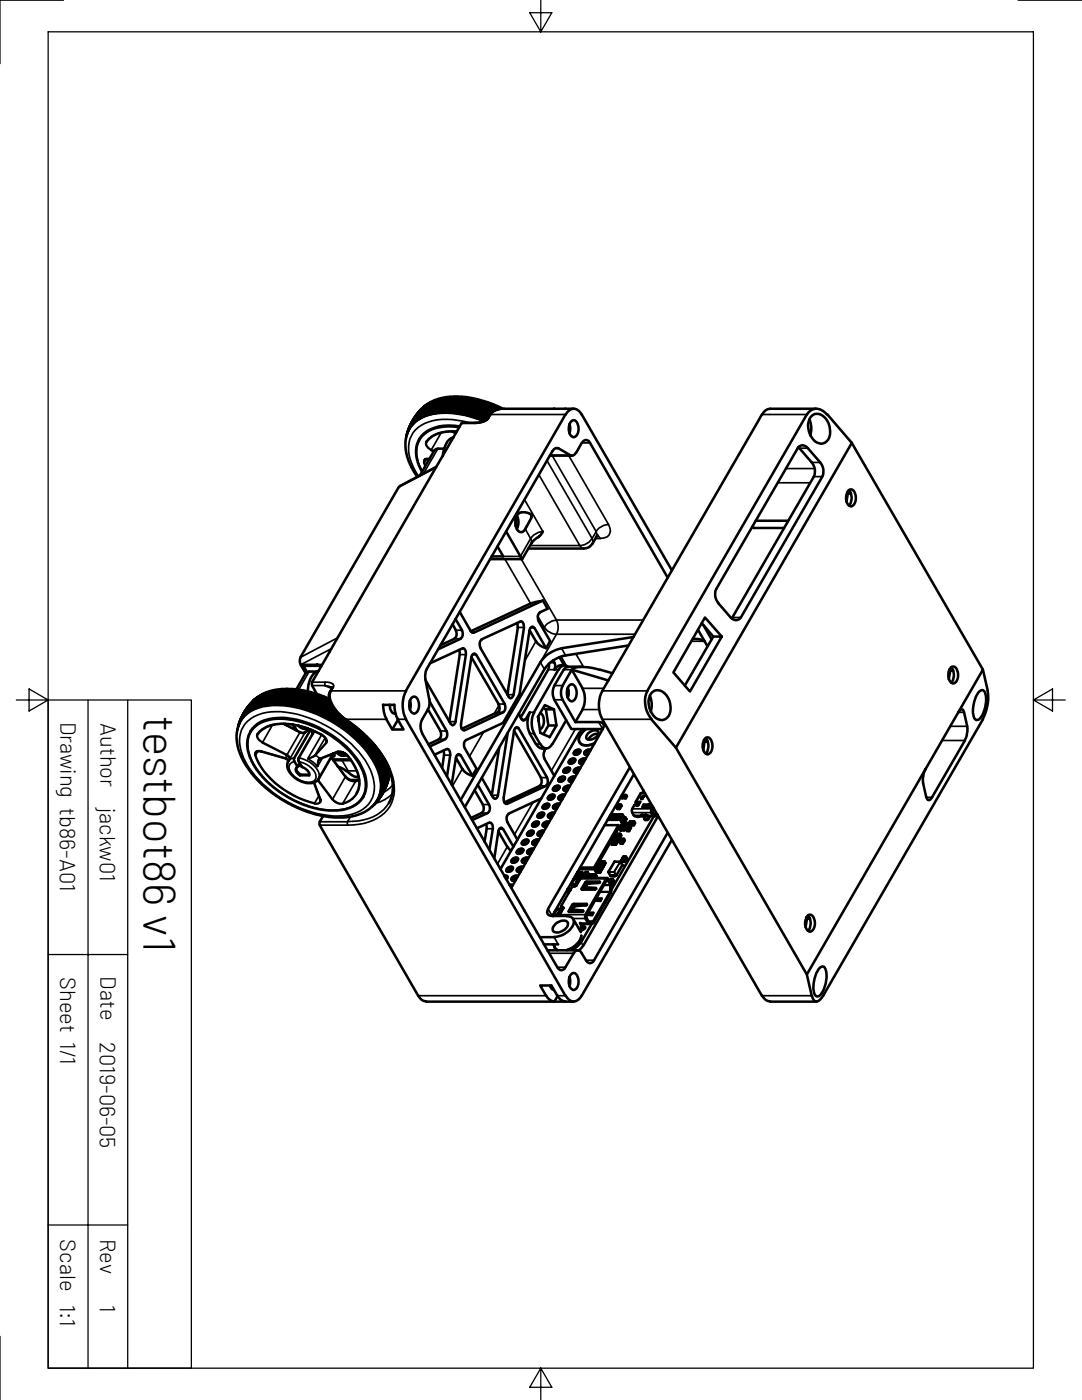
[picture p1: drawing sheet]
<svg xmlns="http://www.w3.org/2000/svg" width="216mm" height="279mm" viewBox="0 0 216 279" stroke-linecap="round" stroke-linejoin="round" font-family="sans-serif">
<defs><g id="words">
<text font-size="9.1" x="28.7" y="142.9" transform="rotate(90 28.7 142.9)">testbot86 v1</text>
<g font-size="4.4">
<text x="12.1" y="144" transform="rotate(90 12.1 144)">Drawing tb86-A01</text>
<text x="20" y="144.3" transform="rotate(90 20 144.3)">Author</text>
<text x="19.9" y="161.2" transform="rotate(90 19.9 161.2)">jackw01</text>
<text x="12" y="195" transform="rotate(90 12 195)">Sheet 1/1</text>
<text x="20" y="194.8" transform="rotate(90 20 194.8)">Date</text>
<text x="19.9" y="207.9" transform="rotate(90 19.9 207.9)">2019-06-05</text>
<text x="12" y="247.4" transform="rotate(90 12 247.4)">Scale 1:1</text>
<text x="20" y="247.2" transform="rotate(90 20 247.2)">Rev</text>
<text x="19.9" y="260.4" transform="rotate(90 19.9 260.4)">1</text>
</g>
</g></defs>
<g fill="none" stroke="#000" stroke-width=".51">
<path d="M86.9 80l-.8 .8-.9 2M86.9 80l.1-.1-.9 1.3-.7 1.6h-.1M86.9 80v.1M87.3 79.9h.1M87.4 79.8l-.7 .9-.9 2M87.4 79.8l-.2 .1M87.6 79.8l-1.2 1.7-.4 1.1h.2M87.6 79.8l.2-.1-1 1.3-.7 1.6M87.6 79.8l-1 1.4-.5 1.4M87.7 79.8h.1M88 79.7l.2-.1-.9 1.1-.7 1.8h-.2l.7-1.6 .9-1.2 .1 .1-.7 .7-.5 .9-.5 1.1M88.1 79.8h.1"/>
<path d="M88.4 79.6h.2M88.5 79.7h.1M88.6 79.6l-1 1.3-.6 1.5M88.8 79.5l-1 1.3-.6 1.6h.2l.9-2 .7-.9M88.8 79.5l.1 .1M88.9 79.6l-.9 1.2-.8 1.6M88.9 79.6h.1M89 79.5h-.2M89.4 79.5l-.1 .1M89.4 79.5l-.8 1-.8 1.8h-.2l.9-1.9 .7-.9-1.1 1.7-.4 1.1M89.5 79.5h-.3M89.6 79.5l-1 1.4-.6 1.4"/>
<path d="M89.6 79.5l-.8 1.2-.7 1.6M89.7 79.5h.2M89.7 79.5h.1M89.8 79.5l-1 1.5-.6 1.3h-.2M90.1 79.5h.2l-.7 .8-.9 2h-.2l.6-1.4zM90.1 79.5l-.9 1.1-.8 1.7M90.2 79.5h.1M90.6 79.4l.2 .1-.8 .8-.9 2M90.6 79.5h.1M91 79.5h.2M91 79.5h.1M91 79.5l-1 1.4-.6 1.4h.2l.7-1.6 .9-1.2"/>
<path d="M91 79.5l-1.1 1.6-.5 1.2M91.1 79.5h.1M91.4 79.5l-.7 1.1-.8 1.7M91.4 79.5h.3M91.4 79.5l-1 1.4-.6 1.4M91.5 79.5h.2M91.7 79.5l-.7 .9-1 1.9h-.2M91.9 79.5l-.8 1.2-.8 1.6M91.9 79.5l-1.1 1.5-.5 1.3 .2 .1 .9-1.9 .7-1-.1 .1M91.9 79.5h.3M92.4 79.5l.2 .1-1.1 1.6-.5 1.2M92.4 79.5v.1"/>
<path d="M92.4 79.5l-1.2 1.9-.4 1h.2M92.4 79.6l-.9 1.3-.7 1.5M92.5 79.6h.1M92.9 79.6h.2l-.7 1-.9 1.9h-.3l1.1-2.2 .5-.7-1.5 2.9M92.9 79.7h.2M93.3 79.7l-.8 1.2-.8 1.6M93.3 79.7l-.8 1.3-.7 1.5M93.3 79.7h.3l-.9 1.3-.8 1.6-.2-.1M93.4 79.8h.2M93.8 79.8l-.8 1.1-.8 1.7 .3 .1 .8-1.8 .8-1.1h-.2M93.8 79.8l-1.6 2.8M93.9 79.8h.2"/>
<path d="M94.3 79.9l-1.5 2.8M94.3 79.9h.3l-.8 1.1-.9 1.8M94.3 79.9l-1.3 2.2-.3 .6 .3 .1M94.4 79.9l.2 .1M94.8 80l-.7 1-.9 1.8M94.8 80l.3 .1-1 1.4-.7 1.4-.2-.1zM79.8 97l-.3 .2-19.6 34M81.2 86.8l-.3 1.3 .2 2.4 .7 2.1 1.5 2.6M81.2 86.7v.2M81.4 86.1l-.2 .8M81.4 86l-.2 .6 .1-.2M81.6 85.5l-.3 .9"/>
<path d="M81.7 85.3l-.4 1M81.8 84.9l-.4 1.4M81.9 85.3l-.1 .1M81.9 84.8l-.5 1.2M82.2 84.3l-.7 1.7M82.3 84.1l-.7 1.6 .1-.1M82.5 83.7l-.8 1.9M82.5 84.4l.8-1.7 1-1.3-1.2 1.6-.5 1.4M82.6 83.5l-.9 1.9M82.9 83.1l-.7 1.2-.4 1M83.3 82.5l-.9 1.5-.4 1.2a4.9 4.9 0 0 1 1-2.2M83.4 82.4l-1 1.6-.3 .9 .2-.1"/>
<path d="M83.5 83.7l-.1 .1M83.7 82.9l-.3 .8M83.7 82l-.9 1.4-.6 1.4M84.2 82.4l-.5 1.1M84.4 81.3l.1-.1-.8 1.1-.9 1.9 .5-1.4 .7-1 .5-.4M84.4 83.2l-.2 .1M84.7 81.8l-.7 1.6M84.7 81.2l-.9 1.1-.7 1.7 .1-.1M84.8 81l-.9 1.2-.7 1.7 .1-.4M84.8 81l-.1 .1M85.1 80.8l-1.2 1.4-.6 1.6M85.1 80.9l-1.1 1.3-.5 1.5"/>
<path d="M85.2 81.4l-.9 1.8M85.3 80.7l.1-.1-1.1 1.4-.6 1.5M85.3 80.8l-1 1.2-.7 1.6 .2-.1M85.6 80.6l.1-.1-1.2 1.6-.4 1.3M85.6 80.6l-1 1.1-.7 1.7h.2M85.7 91.6h-.6l-.4 .3M85.7 82.7l.8-1.8 .8-1-.4 .3-.8 1.2-.5 1.3h.2M85.7 80.9l-.4 .6-.7 1.6M85.9 80.4l-.9 1-.8 1.9M86 80.3l-1 1.4-.6 1.5M86 80.3l-.1 .1M86.3 80.5l-.8 1.2-.5 1.2"/>
<path d="M86.3 80.2l-1 1.3-.5 1.4-.3 .2 .6-1.5 .7-1 .4-.3M86.4 80.2l-.2 .1M86.6 80.2l-.1-.1-.8 1-.8 1.9 .2-.1M86.7 80.1l-.9 1.1-.8 1.7M86.7 80.1h-.2M86.7 89.8l-2.9 5.1M86.7 82.5l.9-1.9 .8-1-.9 1.3-.7 1.6M86.9 80.1l-1.2 1.6-.4 1.1M87 82.4l-.2 .1M87 93.2l-7.2 3.8M88.6 89.5h-1.2l-.7 .3M89.2 82.3h-.3l.5-1.1 1.1-1.7-.8 1.1-.8 1.7"/>
<path d="M90.3 86.1l.6 .3M90.5 87.3a2.79 2.79 0 0 0-1.9 2.4l-.3 1.3M91.1 86.1h-2.1l-1.5 .4-1.6 .8-.8 .9M91.7 85.1a8.2 8.2 0 0 0-7.6 1.9l-.5 .8-.4 .9-.2 1.9 .4 1.7 .8 1.8M92.1 84.5l-29.8 51.6M94.7 83.3h.3M94.9 80.1h.1M95.2 83.4l.3 .1M95.3 80.1l-1.6 2.9M95.3 80.1l-.7 1-.9 1.9h.2l1.6-2.8M95.3 80.1l.3 .1M95.4 80.2h.1"/>
<path d="M95.8 80.3l-.9 1.4-.7 1.4 .2 .1 .7-1.4 1-1.5M95.8 80.3l.3 .1M95.8 80.3h.3M95.8 80.3l-.8 1.2-.8 1.6M96.3 80.4v.1M96.3 80.4l-1.6 2.9M96.3 80.5l-1.6 2.8M96.4 80.5h.2M96.4 80.4l.2 .1M96.6 80.5l-1.6 2.9M96.8 80.6l-1.6 2.8zM96.8 80.6h.3"/>
<path d="M96.9 80.6l.2 .1M97.1 80.6l-1.6 2.9M97.3 80.7l-1.5 2.8-.1 .1 .3 .1M97.3 80.7l.3 .2-1.7 2.8M97.3 80.7l-1.6 2.9M97.4 80.8l.2 .1M97.8 80.9v.1M97.8 80.9l-1.6 2.9 .2 .1M97.8 80.9l.3 .1-1.7 2.9M97.8 81l.3 .1M97.8 81l-1.6 2.8M98.3 81.2h.1"/>
<path d="M98.3 81.2l.3 .1M98.3 81.2h.3M98.3 81.2l-1.6 2.8 1.6-2.8M98.6 81.2l-1.5 2.5M98.8 81.4l-.5 .8zM98.8 81.4l.3 .1M98.8 81.4h.3M99.1 81.4l-.3 .5M99.3 81.6l-.1 .1zM99.4 81.6l.1 .1M100.3 81.6l-2.2-1-3.4-1.1-3.3-.4-2.4 .1-2.3 .7-2.1 1.2-1.3 1.5-1 2.1 .8-1.8 .8-1M109.7 90.9h.2"/>
<path d="M109.8 90.8l4.3 .1M110.3 90a.86 .86 0 0 1 1.2-.5l2.3 1.3M110.3 90l-25.1 43.5M112.8 82.7l-31.8 55.2M112.9 82.8a1.68 1.68 0 0 1 1.6-1.2 1.68 1.68 0 0 1 1.6 1.2M113.6 84.8h.1M113.6 84.6a2.65 2.65 0 0 1 0 1.9M114 84.1a.76 .76 0 0 1 .8-.2 .76 .76 0 0 1 .5 .8 2.03 2.03 0 0 1-.7 2.5 1.64 1.64 0 0 1-1.1-2.2zM114.5 81.6h-14.5l-.8 .1-.8 .4-.7 .7-.4 .8-.7 .5-1.1 .2-3.2 .1-.2 .1M114.9 90.3a.86 .86 0 0 1-1.2 .5M116.1 82.7l18 31.1M116.1 88.4l-1.1 1.9"/>
<path d="M116.1 88.4a.84 .84 0 0 1 .8-.6 .84 .84 0 0 1 .8 .6l15.5 26.9M152 82.7l-31.8 55.2M159.3 89.2l2.7 3.1a2.59 2.59 0 0 1 .4 2.8M161 82.7l-31.8 55.2M161 82.7a2.17 2.17 0 0 1 3.6-.4l.5 .5M161.5 83.7l.4 1.5-.2 1.7M161.8 83.2a1.87 1.87 0 0 1 3 .4 3.8 3.8 0 0 1 .2 4.5 1.92 1.92 0 0 1-3-.8 3.7 3.7 0 0 1-.2-4.1zM162.4 95.1l-16.3 28.1M162.9 81.6h-9.2a1.86 1.86 0 0 0-1.6 1.2M164.1 95.1a2.59 2.59 0 0 0-.4-2.8l-2.5-2.8a1.16 1.16 0 0 0-2 0l-16.3 28.1a2.67 2.67 0 0 0 .4 2.8l2.5 2.8a1.16 1.16 0 0 0 2 0l16.3-28.1M165.1 82.7l4.9 5.7M169 98.3l.2 .2"/>
<path d="M169.2 98.5l-.3 1.7M169.2 98.5h.6M169.3 97.9a.76 .76 0 0 1 .9-.2 .76 .76 0 0 1 .4 .8 2.03 2.03 0 0 1-.7 2.5 1.64 1.64 0 0 1-1-2.2zM169.4 97.8a2.35 2.35 0 0 1 0 3.1M170 88.4l26.1 45.2-11.4 19.9M170 88.4l-35.1 60.8M97.8 111.6h6.4M99.3 109.1l1.1 1.9h-2.3M101 106.1l3.2 5.5M102.9 103.5l.1 .7-.1 .7M103.1 102.8a3.1 3.1 0 0 1 0 2.8M103.3 102.6l.7-.4h.8l1 .4a.76 .76 0 0 1 0 1.1l-.9 1.7a.96 .96 0 0 1-1.6 .4 3 3 0 0 1 0-3.2z"/>
<path d="M108.3 119.9l-2.4 .5-12 5.6M108.3 106.1l-.7 1-1.5 1.2-1.9 3.3M118.2 108.5a1.87 1.87 0 0 1-1.7 1h-11.1M119.3 106.8l-1.1 1.7M150.2 105l.2 .4h6.1M150.8 103.9h6.5M50.5 139.9l-.9 1-.9 2 .7-1.8 .8-.8M50.7 139.7l-1 1.3-.7 1.5M50.7 139.7l-1 1.1-.8 1.9M50.8 139.6l-1 1.3-.7 1.6M50.8 139.6l-.2 .2M50.8 139.6h.1"/>
<path d="M50.9 139.5l-.1 .1M50.9 139.5l-1 1.3-.8 1.6M51.1 139.4h.1M51.1 139.4l-1.1 1.3-.6 1.5 .2-.1M51.2 139.3l-1.1 1.4-.6 1.4 .1-.2M51.2 139.3l-.1 .1M51.3 139.2l-.9 1.1-.7 1.7M51.3 139.2h.1M51.4 139.2l.1-.1-1 1.3-.8 1.6M51.5 139.7l-.8 1.7M51.6 139l.2-.1-1 1.3-.8 1.6M51.6 139v.1"/>
<path d="M51.6 139l-1.1 1.5-.5 1.3M51.9 138.9l-1.1 1.5-.6 1.2M51.9 138.9l.2-.1-.9 .9-.9 1.9M51.9 138.9h.1M52.1 139.2l-.7 1-.4 1.1M52.2 138.7l-1 1.3-.6 1.5 .2-.1M52.2 138.7h.1M52.4 138.6l-1 1.2-.7 1.6M52.4 138.6l-.2 .1M52.5 138.5l.1 .1M52.5 138.5l-.9 1.2-.7 1.7M52.6 138.8l-.6 .9-.6 1.4"/>
<path d="M52.7 138.4l-.2 .1M52.7 138.5l-.9 1.1-.7 1.7M52.9 138.4h.1M52.9 138.4l-1 1.3-.7 1.5M53 138.3l-1 1.4-.6 1.4M53.1 138.3l-.2 .1M53.2 138.4l-.8 1-.7 1.7M53.3 138.3h.1M53.4 138.2l-.9 1.2-.7 1.6-.2 .1 .6-1.4 1.1-1.4M53.4 138.2l-.1 .1M53.6 138.1h.2l-.9 1.1-.7 1.7-.2 .1M53.6 138.1l.1 .1"/>
<path d="M53.6 138.1l-1 1.3-.7 1.6M53.6 138.2h.1M53.7 138.2l-.8 .9-.9 1.8M53.8 138.3l.4-.3-.7 .8-1 2h-.2l.9-1.8zM54 138l.1 .1-1 1.2-.7 1.5M54 138.1h.1M54.3 138l.3-.1-.8 1-.9 1.8-.2 .1 .8-1.8zM54.4 138h.1M54.4 138l-1 1.3-.6 1.5M54.8 137.9l.1-.1-.8 1.2-.8 1.7h-.2l.7-1.6zM54.8 137.9v.1M54.8 138l-.9 1.1-.7 1.6"/>
<path d="M54.9 137.9l-.1 .1M55.2 137.8h.2l-.9 1.1-.8 1.7M55.2 137.9h.1M55.2 137.9l-.7 .7-1 2M55.2 137.9l-1 1.4-.6 1.3h.2M55.6 137.8h.2l-.9 1.1-.8 1.6M55.6 137.8l-.9 1.1-.8 1.7M55.6 137.8h.1M55.6 137.8l-1 1.4-.6 1.4M56 137.7h.3M56 137.8h.1M56 137.8l-1 1.5-.6 1.2"/>
<path d="M56.2 137.7l-1 1.4-.6 1.4h-.2l.7-1.5 .9-1.2M56.5 137.7l-1.2 1.8-.4 1M56.5 137.7h.2l-1.2 1.6-.5 1.2h-.2l.6-1.3zM56.5 137.8h.1M56.9 137.7h.2M56.9 137.7v.1M56.9 137.7l-.8 1-.9 1.8M56.9 137.8l-1 1.5-.6 1.2M56.9 137.8h.2M57.1 137.7l-1.1 1.5-.5 1.3h-.2M57.4 137.7l-1 1.5-.6 1.3M57.4 137.7l-1.4 2-.3 .8h.3"/>
<path d="M57.4 137.7h.2l-1.1 1.5-.6 1.3M57.4 137.8h.1M57.8 137.8l-.9 1.4-.7 1.3M57.8 137.7l.2 .1-1 1.5-.6 1.2M57.8 137.8h.2M57.8 137.8l-1.2 1.7-.4 1h.2M58.3 137.8h.2l-1.1 1.7-.5 1.1h-.3l.7-1.5 1-1.3M58.3 137.8l.2 .1M58.3 137.8l-.7 1-.9 1.8M58.8 137.8h.2l-1 1.5-.6 1.4-.3-.1 1.2-2.2 .5-.6-1.1 1.6-.5 1.2M58.8 137.9h.1M59.2 137.9l-1.2 1.9-.3 .9"/>
<path d="M59.2 137.9h.3l-.9 1.2-.8 1.6h-.2M59.2 138h.2M59.2 137.9l-.9 1.3-.7 1.5M59.6 138h.3l-.7 1.1-.9 1.7h-.2l.8-1.7zM59.7 138l-.7 1.1-.9 1.7M59.7 138h.2M59.7 138h.1M60 131.2a1.46 1.46 0 0 0 0 1.4M60 132.7l1 1.7M60.2 138l-1.2 2-.4 .8M60.2 138l-.7 1-.9 1.8M60.2 138l.3 .1-1 1.3-.7 1.5"/>
<path d="M60.2 138.1h.2M60.4 132.6l.9 1.5M60.4 132.5l.4 .3M60.7 138.1l-.9 1.4-.7 1.5h.2l.7-1.5 1-1.3M60.7 138.1v.1M60.7 138.2l.2 .1M60.7 138.1l.3 .1M60.7 138.2l-1.1 1.7-.5 1.1M60.8 132.9h3.3M61 134.3l-1.9 3.3M61.1 138.4l.3-.1-.8 1.3-.8 1.5h-.2zM61.2 138.3l.2 .1"/>
<path d="M61.2 138.3l-1 1.6-.6 1.2M61.7 138.5h.2M61.7 138.4h.2M61.7 134h1.4M61.7 138.4l-1.6 2.8M61.7 138.4l-1.1 1.7-.5 1.1 .2 .1 .8-1.6 .8-1.2M61.7 134l-.7 .3M62.2 138.5l.2 .1-1.1 1.7-.4 1-.3 .1M62.2 138.6h.2M62.2 138.5v.1M62.2 138.6l-1.6 2.8M62.2 138.5l-1.7 2.9"/>
<path d="M62.3 136.8l.9 1.7M62.3 136.1v.7M62.7 138.7l-1.6 2.8 .2 .1M62.7 138.7l.2 .1M62.7 138.7h.2M62.7 138.7h.1M62.7 138.7l-1.7 2.8M62.9 138.8l-1.6 2.8M63.2 138.9l.2 .1M63.2 138.9l-1.6 2.7 .2 .1 1.7-2.8M63.2 138.9l-1.6 2.7M63.2 138.8l.3 .1"/>
<path d="M63.3 132.5l.3 .3M63.6 139.1l.1-.1 .3 .1-1.7 2.8-.2-.1zM63.6 133.9a3.5 3.5 0 0 0-2.1 3.4l-.1 .7M63.7 139.1h.2M63.7 139l-1.6 2.9M64.2 139.3l.2 .1M64.2 139.2l.2 .1M64.2 139.3l-1.6 2.7M64.2 139.2l-1.6 2.8M64.2 139.2v.1M64.4 139.3l-1.6 2.8-.2-.1M64.7 139.4l-1.6 2.8"/>
<path d="M64.7 139.5l.2 .1M64.7 139.4l.2 .1M64.7 139.4v.1M64.7 139.5l-1.6 2.7M64.9 139.5l-1.6 2.8-.2-.1M65.2 139.7l.2 .1M65.2 139.6l-1.6 2.9M65.2 139.6l.2 .1M65.4 139.7l-1.6 2.8h-.2M65.7 139.4l-3.8-1.3-2.6-.5-2.2-.1-1.9 .1-1.9 .5-1 .5-1.5 1M65.7 139.9l.1 .1M65.7 139.8l-1.6 2.9"/>
<path d="M65.7 139.8l-1.6 2.9 .2 .1 1.6-2.7M65.7 139.8v.1M66.1 137.2l.2 .1-.7 1.3v.7l.2 .7 1 1.7 1.3 1.3 .9 .6M81 137.9a6 6 0 0 0 0 5.6M81.7 139.9h.1M81.8 139.8a2.65 2.65 0 0 1 0 1.8M82.2 139.2a.76 .76 0 0 1 .8-.1 .76 .76 0 0 1 .4 .7 2.03 2.03 0 0 1-.6 2.6 1.64 1.64 0 0 1-1.1-2.2zM85 135.8l4.9 8.6M85.2 133.5a3.4 3.4 0 0 0-.3 2.1l.7 3.9M85.7 139.5a3.4 3.4 0 0 1-.3 2.1l2.5 4.3M85.7 140l3.5 6.1a1.21 1.21 0 0 1-.4 1.4M90.3 124.6l.7 1.2"/>
<path d="M90.7 127.5l-2.8 1.3M90.9 123.5l1.3 2.3M90.9 125.8l.2 .3a1.21 1.21 0 0 1-.4 1.3M91.6 129.7l.1 .9M91.7 122.1l2.3 3.9 .1 .2h.4M91.7 130.6l-2 13.4M91.9 127.5l-4.5 2.1M92.2 125.8l.1 .3a1.21 1.21 0 0 1-.4 1.3M92.2 129.4l-6.4 3M92.3 129.4a.85 .85 0 0 1 .7 1.2M93 130.6l-2.1 13.4a.6 .6 0 0 1-.8 .7l-.1-.3M94.1 131.1l-2.1 13.4a.85 .85 0 0 0 .7 1.2"/>
<path d="M94.1 131.1l5.4 9.4M95 130.7l-.3-.3a.75 .75 0 0 0-.6 .7M95 130.7l5.7 9.8M95.8 129.3l5.7 9.8 .4 .3a.75 .75 0 0 0 .5-.8M96.1 127.6a1.21 1.21 0 0 0-.2 1.6M101.3 138.6v.1M103.2 124.3l.1 .9-2 13.4M104.5 125.2a.85 .85 0 0 0-.7-1.2l-7.7 3.6M104.6 125.2l-2.1 13.4M106.6 125.3l-.3-.2a.75 .75 0 0 0-.6 .7M106.6 125.3l2.4 4.1M107.4 123.9l2.4 4-.8 1.5"/>
<path d="M107.7 122.2l1.6-.7-1-1.7-13.8 6.5M107.7 122.3a1.21 1.21 0 0 0-.2 1.6M109 129.3a3.2 3.2 0 0 1-2.1-1.3l-1.2-2.2-2 12.7-3.3 5.8-7.4 3.4a1.21 1.21 0 0 0-.2 1.6M109.4 133.6l-5.5 9.6M109.5 132.5l-.1 1.1M110.4 131.8a1.67 1.67 0 0 1 .2 1.8M110.6 136.9a3.1 3.1 0 0 0 0 2.8l3.4 5.8h6.3M111.4 133.6l-4.8 8.6M111.6 131.1l1 1.7M111.8 132.8a1.38 1.38 0 0 0-1.1 .9M111.8 132.8h.8M112.1 129.4a6.4 6.4 0 0 0-4.3 2.8l-15.9 27.5"/>
<path d="M112.3 136.9a3.1 3.1 0 0 0 0 2.8l2.5 4.4M112.3 136.8l1.8-3.2 2.1 3.8M112.5 133.6l-1.9 3.2M113.3 137.3a2.65 2.65 0 0 1 0 1.9M113.3 133.1l-.6 .2-.2 .4M113.3 133.1h2.8M113.4 133.1a1.18 1.18 0 0 0-1.9 .6M113.6 136.8a.76 .76 0 0 1 .9-.1 .76 .76 0 0 1 .4 .7 2.03 2.03 0 0 1-.7 2.6 1.64 1.64 0 0 1-1-2.2zM114.1 133.6l7.3 2.2M114.1 133.7a2.86 2.86 0 0 1 2.7-.6l2.9 .6M116.2 137.4a4.5 4.5 0 0 1 0 4.2M119.8 133.6l2.4 .8"/>
<path d="M120.2 137.9a6 6 0 0 0 0 5.6M125.4 128.8l-12.5 2a6.4 6.4 0 0 0-4.3 2.8l-15.8 27.5M126.4 127.1l-14.3 2.3M129.2 137.9a5.3 5.3 0 0 0 .8 5.6M129.7 138.8l.3 1.6-.1 1.7M129.9 138.4a1.87 1.87 0 0 1 3.1 .3 3.8 3.8 0 0 1 .1 4.5 1.92 1.92 0 0 1-3-.7 3.7 3.7 0 0 1-.2-4.1zM138.3 127.5l1.6 .1 .7 .4M139.3 125.7l1.9 3.3M140 124.4l2.3 2.6-5.6 9.8M140.4 124.8l1.6 2.8M142.3 127h1.7l-3.3-3.8-6.3 11 3.3 3.8 6.3-11M146.2 123.2l-.2 .2"/>
<path d="M189.3 134h.3M189.4 133.6l.2 .3M189.7 133.2a.76 .76 0 0 1 .9-.1 .76 .76 0 0 1 .4 .7 2.03 2.03 0 0 1-.7 2.6 1.64 1.64 0 0 1-1-2.2zM189.8 133.2a2.35 2.35 0 0 1 0 3M190.2 133.9h-.6l-.3 1.7M195.5 138a.68 .68 0 0 1 .8-.2 .68 .68 0 0 1 .3 .7 6 6 0 0 1-1.3 5.1 .78 .78 0 0 1-.8-.1 .78 .78 0 0 1-.3-.8 6.2 6.2 0 0 1 1.3-4.7zM196.1 133.6l1 4.3M197.1 137.9a9 9 0 0 1-1 5.7M47.6 144.8l-.4 1.9 .2 2.3 .7 2 .9 1.6 1.5 2.2 1.8 1.8 2.8 2.2 2.1 1.3 3.3 1.6 2 .7 2.1 .5 2.1 .3 2.5-.1 1.8-.3 1.8-.7 .9-.7 1-.9M47.7 144.7l-.1 .1M47.7 144.4l-.1 .4M47.9 143.8l-.3 .9"/>
<path d="M48 143.7l-.4 1.1M48.2 143.2l-.5 1.3M48.2 143.1l-.4 1.1M48.2 143.5l-.1 .1M48.5 142.6l-.7 1.6M48.6 142.5l-.6 1.4v-.1M48.8 142l-.4 .7-.4 1.1M48.9 141.9l-.8 1.7M49.1 142.5l-.2 .2M49.2 141.4l-.7 1.2-.3 .9M49.6 140.9l-.6 .9-.7 1.6 .4-1.1 .6-1M49.7 140.8l-.9 1.4-.3 .9"/>
<path d="M50 140.4l-.9 1.3-.6 1.4M50 141.3l-.2 .6M50.5 140.7l-.4 1.1M51 140.2l-.6 1.4M51 150.2l.5-.3h.6l5.1 1.5 .4 .4M51.1 141.3l-.2 .1M51.4 146.6l.9-1 1.4-.7 2.2-.5 1.7 .1 2.5 .4 3 1.2 1.2 .6 .6 .5 .3 .5-.1 .4M51.4 141.1l-.1 .1M54.2 140.5l-.2 .1M56.6 144.4l3.6 1.9h.5l.6-.5 .6-.2M57.1 144.5l.2 .3M57.2 151.4l.3 .3"/>
<path d="M58.4 144.6l.7 1.1M58.6 140.8l.2 .1M58.6 144.7l.7 1.1M59.1 153.2a1.25 1.25 0 0 0 .8 1.4M59.4 152.9a.95 .95 0 0 0 .2 1.6l.3 .2M59.5 144.8l.6 .5a1.15 1.15 0 0 0 1.3 0M59.6 144.8l.6 .4a1.14 1.14 0 0 0 1.1 .1M59.8 152.3l-.4 .7M59.9 154.7h1.8M60.1 152.9h-.7M60.2 153a2.58 2.58 0 0 1 1.5 1.5v.3M60.5 145.1h.1"/>
<path d="M60.5 145.2h.2M61.7 154.6h-1.8v.1M61.9 145.6l.5 .8M62.7 156.2l1.3 3.5-.1 .3M62.7 145.9l-3.1 5.4v.6l.6 1.1M63.4 152.8h.1M63.6 151.6h.1M63.9 151.4h.1M63.9 151.4l-.3 .3M63.9 151.4l3.5-1.4 1 .2 .8 .4 1.3 1.8 1 2.1 .2 1.9-.2 1-.3 .9M66 140.4l-1.4 2.5 .2 .1 1.3-2.3M66 143.7l.3 .1"/>
<path d="M66.1 151.1l3.2 4.3 .6 .3 .8 .2 1-.3M66.3 141l-1.2 2.1 .2 .2 1.2-2.1M66.4 151.6h3.5M66.5 150.4l-3 5.3-.6 .4-.7 .2h-1.2l-.9-.3-1.2-.7-.9-.8-.6-1-.1-.5 .1-.7 .3-.7M66.5 150.5h.2M66.5 151.7h3.5M66.6 150.4l.2 .4-.6 .2M66.6 141.4l-1.1 2M66.7 141.4l-1.2 2M66.8 141.7l-1 1.8-.3-.1M67 141.9l-1 1.7M67.2 150.2l.2 .2a1.39 1.39 0 0 0 1.7 .2"/>
<path d="M67.2 150.1l.2 .3a1.27 1.27 0 0 0 1.7 .2M67.2 142.1l-.9 1.7M67.4 153l1.2 .5 .5 .4M67.4 142.3l-.9 1.5v.1l.3 .2M67.5 150l.1 .2M67.6 150v.2h.3M67.6 142.5l-.9 1.6zM67.9 142.7l-.9 1.5 .2 .2 .9-1.5-.9 1.5M67.9 150.2l.3 .3 .2-.3M68 150.1l-.1 .1M68.3 143.1l-.8 1.3-.1 .1 .3 .2M68.4 150.2h.1"/>
<path d="M68.4 150.2l.2 .3h-.4M68.5 143.3l-.9 1.4M68.7 143.4l-.8 1.4 .2 .2M68.9 143.6l-.8 1.3M69 143.6l2.4 1.9 2.4 2.2 1.5 1.7 1.6 2.4 .8 1.7 .7 2.8-.1 1.9-.7 2.1M69.1 153.8l1.1 .9M69.2 143.8l-.9 1.3M69.2 145.8l.2 .1M69.4 143.9l-.9 1.4M69.4 143.9l-.8 1.4-.2-.2M69.6 144.1l-.8 1.4 .2 .1 .8-1.4-.8 1.4M70.1 144.4l-.9 1.4"/>
<path d="M70.2 154.7l.5 .3 .9 .1M70.3 144.6l-.9 1.3M70.3 144.5l-.9 1.4M70.5 144.7l-.9 1.4 .2 .2M70.7 144.9l-.8 1.4M70.7 144.9l-.9 1.4M71 145.1l-.9 1.3 .2 .2M71.1 145.2l-.9 1.4M71.2 145.2l-.9 1.4M71.3 145.4l-.8 1.3 .2 .3M71.5 145.5l-.8 1.5zM71.8 145.8l-.9 1.4 .2 .1"/>
<path d="M71.9 145.9l-.9 1.4 1-1.4M72.1 146.1l-.9 1.4 .3 .2 .8-1.4M72.3 146.3l-.9 1.4M72.3 148.6l.2 .2M72.5 148.8l.9-1.5-.9 1.5M72.5 158.9a6.1 6.1 0 0 0-.3-5.8 20.3 20.3 0 0 0-14-9.6 9.6 9.6 0 0 0-6.8 .9 5 5 0 0 0-1.7 2.1l-.3 1.2v1.8l.5 1.8 .9 1.7 1.6 2.1 1.2 1.2 2 1.6 2.1 1.4 2.6 1.2 2.4 .8 2.8 .5h1.9l1.7-.3 1.3-.5 1.1-.8 1-1.2M72.6 146.4l-1 1.5 .2 .1 .9-1.4M72.7 146.6l-.9 1.4M72.9 146.8l-.9 1.5 .2 .1M73.1 146.9l-1 1.5M73.1 147l-1 1.4M73.3 147.2l-1 1.4"/>
<path d="M73.6 147.5l-1 1.5M73.7 147.7l-.9 1.4M73.8 147.7l-1 1.5-.1-.2M74 147.9l-1 1.5 .2 .2 .9-1.6M74.1 148l-1 1.5M74.3 148.3l-1 1.4 .1 .2 1.1-1.5M74.4 148.4l-1 1.5M74.6 148.6l-1 1.6 .1 .1M74.7 148.7l-1 1.6 1.1-1.5M74.9 149l-1 1.4 .1 .3 1.1-1.6M75 149.1l-1 1.6M75.2 149.3l-1.1 1.6 .2 .2 1-1.6"/>
<path d="M75.2 152.9l.1 .1M75.3 159.9l-.5 .5M75.3 149.4l-1.1 1.6M75.5 149.7l-1.1 1.6 .1 .2M75.5 159.4l-.1 .2M75.6 149.8l-1.1 1.6M75.6 149.9l-1.1 1.6M75.6 159.5l-.8 .9M75.6 159.1v.2M75.7 159.3l-.7 .8M75.7 150l-1.1 1.7 .1 .2 1.2-1.7M75.8 150.2l-1.1 1.6"/>
<path d="M75.9 155.2l.7-.9 .8-1.4-.6 1.3-.8 1M75.9 150.4l-1.1 1.7 .1 .2 1.2-1.8M76 158.9l-.9 1.2M76 157.9v.2M76 150.5l-1.1 1.7M76.1 157.6h.1M76.2 150.7l-1.2 1.8 .1 .2M76.2 150.8l-1.1 1.8M76.3 150.9l-1.2 1.8M76.4 158.3l-1.2 1.6 .9-1.2M76.4 156.9l-.3 .4M76.4 140.7h2.3"/>
<path d="M76.4 151l-1.2 1.9M76.5 140.6a5.7 5.7 0 0 0 .6 2.9M76.5 151.1l-1.2 1.9M76.5 158.2l-1.1 1.4M76.5 151.2l-.6 1.1-.6 .7M76.6 151.4l-1.2 1.8 .1 .2M76.7 157.7l-.7 1.2-.6 .6M76.7 151.5l-1.3 1.9M76.7 151.6l-1.3 1.9M76.7 156.3l-.6 .7M76.8 157.6l-.6 .9-.7 .8M76.8 151.7l-1.3 1.9 .1 .2"/>
<path d="M76.8 151.8l-1.2 2M76.9 151.9l-1.3 1.9M76.9 155.6l-.8 1M77 152l-.4 .8-1 1.2 .1 .2M77 157.1l-.5 1-.9 1.1M77 152.1l-.5 .9-.8 1.1M77 152.2l-1.3 2M77 156.9l-.8 1.5-.6 .6M77.1 143.6l1.2 2h2.2l-1.2-2M77.1 154.9l-1 1.4M77.1 152.4l-.3 .8-1 1.3M77.1 152.3l-1.3 2.1 .1 .2"/>
<path d="M77.2 152.5l-.3 .7-1.1 1.4M77.2 156.5l-.1 .3a5.2 5.2 0 0 1-1.4 2.1v.1M77.3 156.3l-.8 1.5-.7 .9 .1-.2M77.3 154.2l-1.2 1.8M77.3 152.7l-.6 1.1-.8 1.1M77.3 152.6l-.9 1.5-.5 .7M77.3 152.7l-.7 1.5-.7 .7v-.1M77.3 153.5l-.5 1.1-.8 1M77.4 153l-.8 1.6-.6 .7v-.1M77.4 155.8l-.6 1.6-1 1.2M77.5 153.1l-.5 1.2-1 1.2 .1 .2 .8-1.1 .7-1.4M77.6 155.2h.1"/>
<path d="M77.6 155.2l-.5 1.3-1.2 1.6M77.6 153.4l-.6 1.3-.9 1.2v.1M77.6 155.1l-.7 2-1 1.3 .9-1.2 .7-1.5M77.6 155.1v.1M77.6 155.1l-.7 1.7-.9 1.1M77.6 153.5l-.6 1.3-.9 1.2M77.6 154.7v.2M77.7 154.8l-.8 1.7-.8 1.1M77.7 153.6l-.6 1.3-1 1.4M77.7 153.7l-.7 1.7-.9 1v-.2M77.7 154.4l-.5 1.3-1.1 1.7 .9-1.2 .6-1.6M77.7 154.9l-.7 1.6-1 1.3 .1-.2"/>
<path d="M77.7 154.4v.2M77.7 153.8l-.6 1.5-1 1.5 1-1.3 .6-1.6M77.7 154.1l-.1 .8-.5 .8-1 1.4 1-1.4 .6-1.6M77.7 153.7v.2M77.8 140.6a1.74 1.74 0 0 0 .9 1.8h.2M77.8 153.8l-.2 1.3M78.7 140.6a5.7 5.7 0 0 0 .7 2.9M79.4 143.6l-1.1 2M81 143.6l31.9 55.1a1.68 1.68 0 0 0 1.6 1.2 1.68 1.68 0 0 0 1.6-1.2l18-31.1M84.2 146.4l27 46.6a.84 .84 0 0 0 .8 .6 .84 .84 0 0 0 .8-.6l1.7-2.8a.84 .84 0 0 1 .8-.5 .84 .84 0 0 1 .8 .5l.8 1.4a.84 .84 0 0 0 .8 .6 .84 .84 0 0 0 .8-.6l14.7-25.4M85.4 141.6a5.4 5.4 0 0 0-1.5 3.3l.3 1.4M86.7 150.6l2.5-1.1a.85 .85 0 0 1 .6 1.2l-.6 4.2"/>
<path d="M87.6 147.5l-2.1 1M87.8 145.9l.2 .2a1.21 1.21 0 0 1-.4 1.4M88.5 149.8l.1 .9-.4 2.5M88.9 147.5l-3.1 1.5M91.9 150.8l-.3-.3a.75 .75 0 0 0-.6 .7M91.9 150.7l2.4 4.1M92.2 153.5l-1.2-2.3-.9 5.4M92.3 153.5a3 3 0 0 0 2 1.3M92.8 149.4l2.3 4-.8 1.4M94.7 157.7l1.7 2.9M95.3 156.6l2.3 4M96.1 155.2l2.3 4"/>
<path d="M98.6 142.5l-6.5 3M99.3 142.2l-.7 .3M99.4 140.5l.3 .9-.1 .5-.3 .3M99.6 149.2l-1.5 9.5M100.4 142.2l-7.7 3.6M100.7 140.5l.1 .3a1.21 1.21 0 0 1-.4 1.3M101.3 146.3l-1.9 12.4a.6 .6 0 0 1-.8 .6l-.2-.2M102.6 145.8l-2.1 13.4a.85 .85 0 0 0 .7 1.2M102.6 145.8l5.3 9.4M103.5 145.4l-.3-.3a.75 .75 0 0 0-.6 .7M103.5 145.4l5.7 9.8M103.5 142.3l.6 1.3"/>
<path d="M104.1 143.5l.4 .3 .4-.3M105.7 142.2l-.8 1.4M105.7 146.4l1.2 2.1M105.7 142.2a4.5 4.5 0 0 0 0 4.1M106.6 146.4l1.2 2.1M106.6 142.2a4.5 4.5 0 0 0 0 4.1M107 148.5a1.38 1.38 0 0 0 1.2 .9M107.4 143l.1 .9M107.7 156.8l-7.1 3.3M107.8 148.5a1.23 1.23 0 0 0 1.2 .9 1.23 1.23 0 0 0 1.2-.9M107.8 142.2a2.17 2.17 0 0 1-.1 3.3M107.9 155.2l.1 .3a1.21 1.21 0 0 1-.3 1.3"/>
<path d="M108 159.3l-6.5 3.1M108.2 149.4h.8M108.4 141.3l.5 .3 .5 3.2M108.6 151.3l2 3.6M108.6 149.9a1.44 1.44 0 0 0 0 1.4M108.9 149.4l-.3 .5M108.9 141.6h1.6M108.9 156.8l-7.7 3.6M109.1 155.2l.2 .3a1.21 1.21 0 0 1-.4 1.3M109.6 158.9l.7-.3 .3 .1a.81 .81 0 0 1-.4 .8 .81 .81 0 0 1-.9-.1zM109.7 159l.7-.2-.1 .3-.5 .3-.2-.1zM110.5 141.6l.5 3.2-1.3 2.3-1.9-.8-.4-3.3"/>
<path d="M110.5 141.6l-1.8-.9-1.3 2.3M110.6 157.1l.7-.3 .3 .1a.81 .81 0 0 1-.4 .8 .81 .81 0 0 1-.8-.1zM110.7 157.2l.7-.1-.1 .3-.5 .2-.2-.1zM111 144.8h-1.6l-1 1.7M111.6 155.3l.8-.3 .3 .1a.81 .81 0 0 1-.4 .8 .81 .81 0 0 1-.9-.1zM111.8 155.4l.7-.2-.1 .3-.6 .3-.2-.1zM112.5 159l-.4-.2-.3 .2-.2 .3 .3 .1 .4-.2M112.6 153.5l.8-.3 .3 .1a.81 .81 0 0 1-.4 .8 .81 .81 0 0 1-.9 0zM112.6 158.7a.77 .77 0 0 0-.8 0 .77 .77 0 0 0-.3 .8h.7M112.8 153.6l.7-.1-.1 .3-.5 .3-.3-.2zM113 143.7l-2.8 4.8M113.5 157.2l-.3-.2-.4 .2-.2 .3 .3 .1 .4-.2"/>
<path d="M113.7 156.9a.77 .77 0 0 0-.9 .1 .77 .77 0 0 0-.3 .7h.7M113.7 151.7l.7-.3 .4 .1a.81 .81 0 0 1-.4 .8 .81 .81 0 0 1-.9-.1zM113.9 151.8l.7-.2-.1 .3-.6 .3-.2-.1zM114.6 155.4l-.4-.2-.4 .2-.1 .3 .3 .1 .4-.2M114.7 149.9l.7-.3 .4 .1a.81 .81 0 0 1-.4 .8 .81 .81 0 0 1-.9 0zM114.7 155.1a.77 .77 0 0 0-.8 0 .77 .77 0 0 0-.3 .8h.7M114.8 144.1h4.7a.83 .83 0 0 1 .9 .4 .83 .83 0 0 1-.1 1M114.9 150l.7-.1-.1 .3-.6 .3-.2-.2zM115.5 146.3l-15.6 27.1M115.6 153.6l-.4-.2-.3 .2-.2 .3 .3 .1 .4-.2M115.7 153.3a.77 .77 0 0 0-.8 .1 .77 .77 0 0 0-.3 .7h.7M116.2 145.5l-.6 .8"/>
<path d="M116.2 141.6l-1.4 2.5M116.6 151.8l-.3-.2-.4 .2-.1 .3 .3 .1 .4-.2M116.8 151.5a.77 .77 0 0 0-.8 0 .77 .77 0 0 0-.3 .8h.6M116.8 145.5l-.7 .8a1.39 1.39 0 0 0 .1 2.3l.3 .1a3.4 3.4 0 0 0 2.1-.3M117.3 146.3l1-.5a.78 .78 0 0 1 1.1 .4 1.65 1.65 0 0 1-2.4 1.2 1.02 1.02 0 0 1 .3-1.1zM117.6 150l-.3-.2-.4 .2-.1 .3 .3 .1 .4-.2M117.8 149.7a.77 .77 0 0 0-.8 .1 .77 .77 0 0 0-.3 .7h.6M119.4 146.4h-.3a1.96 1.96 0 0 0-1.7 1.2M120.2 143.6l31.8 55.1M120.3 145.5l-18.3 31.7M123.9 159l.2 .3h.8M123.9 159h.8"/>
<path d="M124.2 159.3h.1M124.3 158.7l-.2 .3 .1 .3M124.5 159l.2 .3M124.7 158.7l-.2 .3M124.7 159l.2 .3M124.7 159.3h.1M124.9 158.7h-.8l-.2 .3M124.9 158.7l.2 .2-.2 .4M124.9 158.7l-.2 .3M125.7 153.1l-16.4 28.3M126.5 154.5l-16.3 28.3M127.8 158.4l-1 1.7"/>
<path d="M128 159.4v.1M128 159.4h.2M128 159l-.1 .3 .1 .1M128.1 159l.5-.1-.5 .5M128.4 159l-.4 .4M128.4 157.7v.6M128.4 159h.1M128.7 158.3h-.9M130 143.6l4.9 5.6 26.1 45.3 1 4.2M140.5 147.7l.1 .3h.6M140.6 148l-.3 1.7M140.7 147.4a.76 .76 0 0 1 .8-.2 .76 .76 0 0 1 .5 .8 2.03 2.03 0 0 1-.7 2.5 1.64 1.64 0 0 1-1-2.2z"/>
<path d="M140.8 147.3a2.35 2.35 0 0 1 0 3.1M184.2 156.3l.6 2.8M184.7 153.5l-.4 .8-.2 1.1 .1 .9M184.7 153.5l-23.7 41M184.9 159.1l.2 .5 .2 .1 .2-.1 .5-.5M191.3 142.2l.4-.6h.4l.3 .6 .6 2.7M192.5 147.8l-6.5 11.3M193 145v.9l-.1 1-.4 .9M196.1 143.6l-32.1 55.5a1.1 1.1 0 0 1-1.5 .6l-.5-1M63.8 164.7l19.6 34a1.86 1.86 0 0 0 1.6 1.2M63.8 164v.7M64.5 162.9l-.7 1.1"/>
<path d="M74.8 160.4l-.2 .2 .2-.1M75.2 160l-.5 .5M96.1 162.3l-2.1 .9M96.4 160.6l.1 .3a1.21 1.21 0 0 1-.4 1.3M97 164.5l.1 .9-.4 2.6M97.3 162.3l-3.1 1.4M97.6 160.6l.1 .3a1.21 1.21 0 0 1-.4 1.3M97.6 164.2l-2.4 1.1M97.7 164.2a.85 .85 0 0 1 .6 1.2l-.6 4.2M99.4 165.9l-.8 5.4M99.4 165.9l1.8 3.1M100.4 165.5l-.4-.3a.75 .75 0 0 0-.6 .7"/>
<path d="M100.4 165.5l2 3.5M100.6 174.8l.7 .1-.1 .4-.2 .2M100.7 175h.3l-.1 .3M101.2 164l2.1 3.6M101.3 169l.7 .8M101.3 173.3l.7-.3 .3 .1a.81 .81 0 0 1-.4 .8 .81 .81 0 0 1-.9-.1zM101.4 173.4l.7-.2-.1 .3-.5 .3-.2-.1zM101.5 162.4a1.21 1.21 0 0 0-.2 1.6M101.7 176.6l.6 .1M101.8 176.8l.3 .2M102.3 171.4l.7-.2 .3 .1a.81 .81 0 0 1-.4 .7 .81 .81 0 0 1-.8 0zM102.4 171.5l.7-.1-.1 .3-.5 .3-.2-.2z"/>
<path d="M103.1 175.1l-.3-.1-.4 .2-.1 .3 .3 .1 .4-.2M103.3 174.9a.77 .77 0 0 0-.8 0 .77 .77 0 0 0-.3 .8h.6M103.3 169.7l.8-.3 .3 .1a.81 .81 0 0 1-.4 .8 .81 .81 0 0 1-.9-.1zM103.5 169.8l.7-.2-.1 .3-.6 .3-.2-.1zM104.2 173.4l-.4-.2-.3 .2-.2 .3 .3 .1 .4-.2M104.4 167.9l.7-.3 .3 .1a.81 .81 0 0 1-.4 .7 .81 .81 0 0 1-.9 0zM104.4 173.1a.77 .77 0 0 0-.9 0 .77 .77 0 0 0-.3 .8h.7M104.5 167.9l.7-.1-.1 .3-.5 .3-.2-.2zM105.2 171.5l-.3-.1-.4 .2-.1 .3 .2 .1 .4-.2M105.4 171.3a.77 .77 0 0 0-.9 0 .77 .77 0 0 0-.3 .8h.7M105.4 166.1l.7-.3 .4 .1a.81 .81 0 0 1-.4 .8 .81 .81 0 0 1-.9-.1zM105.6 166.2l.7-.2-.1 .3-.6 .3-.2-.1z"/>
<path d="M106.3 169.8l-.4-.2-.4 .2-.1 .3 .3 .1 .4-.2M106.4 164.3l.7-.3 .4 .1a.81 .81 0 0 1-.4 .7 .81 .81 0 0 1-.9 0zM106.4 169.5a.77 .77 0 0 0-.8 0 .77 .77 0 0 0-.3 .8h.7M106.6 164.3l.7-.1-.1 .3-.6 .3-.2-.2zM107.3 167.9l-.4-.1-.3 .2-.2 .3 .3 .1 .4-.2M107.4 167.7a.77 .77 0 0 0-.8 0 .77 .77 0 0 0-.3 .8h.7M107.5 162.5l.7-.3 .3 .1a.81 .81 0 0 1-.4 .8 .81 .81 0 0 1-.8-.1zM107.7 162.6l.6-.2-.1 .3-.5 .3-.2-.1zM108.3 166.2l-.3-.2-.4 .2-.1 .3 .3 .1 .4-.2M108.5 160.7l.7-.3 .4 .1a.81 .81 0 0 1-.5 .8 .81 .81 0 0 1-.8-.1zM108.5 165.9a.77 .77 0 0 0-.8 0 .77 .77 0 0 0-.3 .8h.6M108.7 160.8l.6-.1v.3l-.6 .2-.2-.1z"/>
<path d="M109.3 164.3l-.3-.1-.4 .2-.1 .3 .3 .1 .4-.2M109.5 164.1a.77 .77 0 0 0-.8 0 .77 .77 0 0 0-.3 .8h.7M110.4 162.6l-.3-.2-.4 .2-.1 .3 .3 .1 .3-.2M110.6 162.3a.77 .77 0 0 0-.9 0 .77 .77 0 0 0-.3 .8h.7M111.4 160.8l-.3-.2-.4 .2-.1 .3 .3 .1 .4-.2M111.6 160.5a.77 .77 0 0 0-.8 .1 .77 .77 0 0 0-.4 .7h.7M113.3 177.5h.1M113.3 177.4v.1M113.3 177.7v-.2l-.1 .2M113.3 177.6h.1M113.3 177.6h.5M113.4 177.5h.5"/>
<path d="M113.4 177.7h.4M113.7 177.8h-.5l.3 .4M114.1 176.5l.1 .2M114.4 175.4h.2M114.6 175.4l-.5 1a.77 .77 0 0 0 .9-.1M114.9 175.3l-.2 .1M114.9 175.2h6.3M115 176.3l.1-.2h-.2l.4-.8h.5l-.8 1.4h-.8M115 174.5l.2 .3M115.1 176.7l-1 .4-2.1 3.7 .1 .2 .3 .1v.1l-.7 1.3-.5 .1 .4-.7M115.1 176.1l.2 .2M115.2 174.1h.1"/>
<path d="M115.2 175h-.5M115.2 174.1l.2 .4zM115.2 174.8h.1M115.2 174.8l-.1 .2M115.3 173.9l.2 .4M115.4 174.8l.1 .2h.4M115.4 174.8h.4M115.4 173.9h.1M115.4 175.7h.2M115.4 174.5h.1M115.4 174.5l-.2 .3M115.5 174.3h.1"/>
<path d="M115.5 174.3l-.1 .2M115.7 174.2v-.2h.5v.5M115.7 174.2l-.3 .4h.5M115.7 174.2h.4M115.7 175.6h-.3l-.2 .5M115.7 173.1h2.8l.2 .4M115.9 174.6l.1 .2M115.9 174.6l-.1 .2 .1 .2 .1-.2M115.9 174.6h-.5v.2M116 174.8h.1M116.1 174.2l-.2 .4 .1 .2M116.1 174.2l.1 .3"/>
<path d="M116.1 177.5h2.6M116.2 174l-.1 .2M116.2 174.5h.1M116.2 174.5l-.2 .3M116.4 174.8h.4M116.8 174.2l-.3 .4h.5M116.8 174.2h.3l.2 .3M116.8 176.1l-.7 1.4M116.8 176.1l.2-.2h2.6l.1 .2-.2 .1-2.2 .2M116.8 176.9l-.3 .6M116.8 174.8l.2 .2M116.9 177l.1 .3"/>
<path d="M116.9 176.9h.1M116.9 177l.1 .1M116.9 177.1l2 .1M116.9 176.3l-.7 1.2M117 174.6l.1 .2M117 174.6l-.2 .2M117 174.6h-.5l-.1 .2 .2 .2h.4M117.1 177.2v.1M117.1 174.8l-.1 .2M117.1 174.8h.1M117.1 177.3l1.8 .2M117.3 174l-.3 .6"/>
<path d="M117.3 174h-.5v.2M117.3 174l.1 .3-.1 .2M117.3 176.4l-.4 .6M117.3 175h.5M117.3 174.5h.1M117.3 174.4v.1M117.3 174.5l-.2 .3M117.3 177.4h.6M117.5 174.7h.5M117.5 176.2l.1 .2M117.5 174.7l-.3 .5M117.5 174.7h.5l.1 .2-.1-.2"/>
<path d="M117.6 174.5h.1M117.6 174.5h.5l.1 .3M117.6 174.5l-.1 .2M117.8 175l.1 .2M118.1 174.5h.1M118.1 175h.1M118.1 175h.4l.2 .2M118.1 175l-.2 .2M118.3 174.7h.4l.3 .3M118.3 174.7l.1-.2h.5l.1 .3M118.3 174.7h.5M118.3 174.7l-.2 .3"/>
<path d="M118.5 175h.1M118.5 173.1l4.9-8.4 .2 .3-4.9 8.5h-3.1M118.7 179.7l1.1 .1M118.7 174.7l.3 .3M118.8 173.8l.2 .3M118.9 177.2v.2l-.2 .1M119 175h.1M119 173.8h.1M119 174.1h.1M119 174.1h.5M119 173.8l.2 .3M119 175l-.2 .2"/>
<path d="M119 177.4h.1M119 173.8l.1 .3M119 173.4h.1M119 173.4h.8M119 179.3h1.1l-.3 .5M119 173.4l-.3 .3M119 174.8h.1M119 174.8v.2M119.2 173.1h.1M119.2 173.4l-.2 .3M119.3 173.1h.1M119.4 172.7h.1"/>
<path d="M119.4 173.8l.1 .3M119.6 172.6l-.3 .5 .2 .3M119.6 172.7h.1M119.6 172.3h.1M119.6 176.2h-2.4l-.2 .1M119.6 173.4l-.2 .3M119.7 176.1h.1M119.8 173.1h.1M119.8 172.3h.1M119.8 171.9l-.2 .4 .2 .3M119.8 171.9h.8M119.8 173.4l.2 .3-.2 .4"/>
<path d="M119.8 174.1h-.3M119.8 173.4h.1M119.8 171.9h.1M120 173.7h.1M120 172.7h.1M120 172.6l-.2 .5 .2 .3M120.1 171.9l-.3 .4 .2 .3M120.2 172.3h.1M120.4 173a.81 .81 0 0 0-1-.4l-.2 .5v.3M120.4 173l-.2 .4h-.4M120.5 171.9l-.3 .4 .2 .4M120.6 171.9l.2 .4-.2 .4h-.4"/>
<path d="M120.6 171.9h.1M120.6 164.7h2.8M120.8 172.3h.1M120.9 175.4l.2-.1 .3 .1M120.9 175.4l-4.1 7.1M121.1 175.6l-4.1 7.2M121.1 175.6l.7 1M121.4 174l.4 .7M121.4 175.4l.5 1 .1 1.6M121.5 163.2l.2 .2M121.7 175.9l.1-.2h.4l.2 .3M121.7 177.9v.2"/>
<path d="M121.7 163.4l-.1 .2h-.4M121.7 162.8l.2 .3-.1-.3M121.7 163.4h.1M121.7 178.1l-3.3 5.8M121.8 163.3h.1M121.8 163.3l.2 .3h.4M121.8 176.6v1.3M121.8 176l.2 .1M121.8 163.3l-.1 .1M121.8 174.8h.1M121.8 163.1h.5l.3 .3M121.8 162.6l.2 .3"/>
<path d="M121.9 178l-3.4 6.1M121.9 168.2h.1M122 163.6h.1M122 176.1l.3 .3M122 176.6h.1M122 162.8h.1M122 162.8l.6-.1 .1 .3-.2-.2M122.1 168.2l.2 .4M122.1 168.6h.1M122.1 168.2h.1M122.1 162.6l-.3 .7M122.1 167.8l-.2 .4 .2 .4"/>
<path d="M122.1 167.8h.8M122.1 167.8h.1M122.2 162.6h.5M122.2 175.7h.1M122.3 175.5l.2 .4M122.3 167.6l.2 .2M122.3 168.6h.1M122.3 167.8l-.2 .4 .2 .4M122.3 167.8l-.2 .4M122.3 175.5h-.5v.2M122.3 167.9h.1M122.3 167.8h.1"/>
<path d="M122.4 163.6h.1M122.4 176l-.3 .6M122.4 176h.1M122.5 175.9h.1M122.5 163.3h.1M122.5 168.2h.1M122.5 163.3l.2 .3h.5l.1-.2M122.5 167.6l.2 .2M122.5 175.9l-.1 .1M122.6 163.4l-.2 .2M122.6 172h1.2M122.6 172l-1.2 1.9"/>
<path d="M122.6 163.1h.5M122.6 163.1l-.1 .2M122.6 174.8l.1 .1M122.6 162.6l.2 .2M122.7 166.8h.1M122.7 174.7l-.1 .1M122.7 166.8l.2 .3M122.7 167.1l-.1 .4M122.8 174.8l-.9-.1-.1 .1h.8M122.8 174.8l-.1 .1-.9-.1M122.8 174.8h.1M122.8 167.8l-.3 .4 .2 .4h-.6"/>
<path d="M122.8 162.7h.6M122.8 162.8l.5-.1 .2 .3-.1-.2M122.8 162.7l-.2 .4M122.9 162.8h.1M122.9 167.8h.1M122.9 166.8h.1M122.9 166.4l-.2 .4M122.9 166.8l.2 .3M122.9 167.8l.3 .3M123 166.4h.7M123.1 161.2l.1 .3h.4M123.1 161.2h.4"/>
<path d="M123.1 163.1l.2 .3M123.1 161h.5M123.1 161v.2M123.1 167.9h-.1M123.1 167.1l-.1 .4M123.1 168.2l-.2 .4h-.2M123.2 166.4l-.3 .4M123.3 163.4h.1M123.3 166.8l.3 .4M123.3 166.8h.1M123.3 167.9h.1M123.4 160.7l.1-.2h.4l.1 .3-.1 .2"/>
<path d="M123.4 160.7h.4l.1 .3M123.4 167.1l.2 .4-.3 .4h-.2l-.2-.3M123.4 160.7l-.3 .3M123.4 163.3l-.1 .1M123.4 163.3h.1M123.4 167.2h.3M123.4 162.6l.2 .3M123.4 167.1h-.8l-.3 .4M123.4 163.1h.1M123.4 163.1h.5l.2 .3M123.4 162.6h-.5l-.1 .1M123.5 161.2l.1 .3"/>
<path d="M123.5 163.6h.1M123.5 167.5h.1M123.6 165.4h.1M123.6 161l-.1 .2M123.6 161l.1 .3M123.6 166.4l-.3 .4M123.7 168.1h.4l.1 .3M123.7 168.1l.1-.2h.4l.1 .2M123.7 168.1l.1 .3h.4M123.7 161.3h.1M123.7 161.3l-.1 .2M123.7 166.4h.1"/>
<path d="M123.7 167.2h.1M123.7 162.6h.5l.2 .3M123.7 162.6v.2M123.7 165.4l.3 .3M123.7 162.6h.1M123.7 165.4h.1M123.8 166.4l.2 .4-.3 .4M123.8 172l.4 .7M123.9 160.5l-.3 .5 .1 .3M123.9 163.1h.1M123.9 163.8h.1M123.9 161l-.2 .3"/>
<path d="M124 166.8h.1M124 171.7h.1M124 167.6h.4l-.2 .3h-.4zM124 171.7l.2 .3h.5M124 164.9h.6M124 164.9l-.3 .5 .3 .3M124 171.7l.1-.2h.5l.2 .3M124 164.6l.2 .3M124 164.9l-.3 .5M124 165h.1M124 164.6h.1M124 164.9h-.2l-.2 .5 .1 .3h.3"/>
<path d="M124.1 164.2h.4M124.1 168.1l.1-.2 .1 .2M124.1 162.7l.2 .4M124.2 164.6h.1M124.2 165.4h.1M124.2 162.7h-.5l-.4 .6 .2 .3h1M124.2 162.8l.1 .3M124.2 172.7l-1.3 2M124.2 165.4l.2 .3M124.2 162.6h.1M124.2 172h.1M124.3 163.1h.1"/>
<path d="M124.3 163.1l-.1 .2M124.3 163.1h.5l.2 .3M124.3 171.1h.5M124.3 171.2h.1M124.3 168.2h.1M124.3 168.1v.1M124.3 168.2l-.1 .2M124.4 170.9l-.3 .6M124.4 163.1h-.1M124.4 164.2l-.2 .4 .2 .3-.2-.3zM124.4 162.9l-.1 .2M124.4 162.9h.1"/>
<path d="M124.5 164.9l-.3 .5M124.5 163.6l.2 .4M124.5 170.9h.4l.2 .4M124.5 167.4h-.4l-.1 .2M124.6 167.8h.1M124.6 164.6h.1M124.6 164.9h.1M124.6 167.8l.1-.2-.2-.2-.1 .2 .1 .2-.2 .3M124.6 164.9l.2 .4M124.7 172h.1M124.7 163.3l.2 .3M124.7 163.3h-.5l-.3 .5 .2 .3"/>
<path d="M124.8 171.1l-.5 .1M124.8 163.1h.1M124.8 171.1l.2 .3M124.8 165.3l-.2 .4h-.6M124.8 164.2l-.2 .4 .2 .4M124.8 171.2l.2 .2M124.8 163.6h.1M124.9 163.6l-.4 .5M124.9 170.9h.1M125 163.4h.1M125 163.4l-.1 .2M125 171.5l-.3 .5"/>
<path d="M125 171.5h.1M125 165.6h.4M125 165.6l.1 .3h.4M125.1 171.3h.1M125.1 165.4l-.1 .2M125.1 165.4h.4M125.1 171.3l-.1 .2M125.2 164.5l-.1-.3h-.9l-.2 .4M125.2 164.5l-.2 .5h-.4M125.2 164.5h.1M125.3 165.1h.4l-.2 .3h-.4M125.3 165.1l-.2 .3"/>
<path d="M125.4 165.6l.1 .3M125.5 165.4l-.1 .2M125.5 165.4l.1 .3M125.5 164.3h.1M125.6 165.7h.1M125.6 165.7l-.1 .2M125.7 164.7h.1M125.7 163.9l-.2 .4 .1 .4M125.7 164.7h.6M125.7 164.3h.1M125.7 163.9h.1M125.7 163.9h.8l.2 .4-.2 .4"/>
<path d="M125.8 164.9h-.5v.2M125.8 164.9l.1 .2v.2l-.2-.2zM125.8 165.3l-.2 .4M125.8 165.3h.1M125.9 164.7h.1M125.9 163.9l-.2 .4 .2 .4-.2-.4zM125.9 163.9h.1M126.1 164.3h.1M126.2 161.5v.6M126.2 162.2l.2 .5M126.3 164.7h.2M126.4 163.9l-.3 .4 .2 .4"/>
<path d="M126.4 162.7l.3 .2M126.5 160.7l-.3 .7M126.6 160.7v.1M126.7 162.9h1.9M126.7 164.3h.1M126.9 162.9l.7 .1M127 160.5h.5M127 160.5v.1M127 160.5l-.2-.4 1-.1-.5 .8-.2-.1M127.1 160.2h.5M127.2 160.7l-.1 .1M127.2 160.6l-.6 .1"/>
<path d="M127.2 160.5v.1M127.3 160.6h.2M127.3 160.5l-.1 .1M127.4 160.6l-.2 .1M127.8 162.9l-.2 .1M128.1 162.9l-.2-.3h.9l.6 .3M128.4 160.6l-.3 .5h1.1v.1l.6-.2 .1-.3M128.4 160.6l.2 .2h.9M128.4 160.6h1.1M128.5 163.4l.2 .2M128.6 163.3v.1M128.6 160.8l-.2 .3"/>
<path d="M128.6 163.4h.4M128.7 163.6h.1M128.7 163.7h.5M128.8 162.7l-.2 .2M128.9 162.6v.1M128.9 162.6l-.4 .7M129.2 161.1v.1M129.2 161.2h.1M129.3 161l.1 .1M129.4 162.9h1.6M129.5 160.6l.2-.1-.4 .5M129.5 160.6v.1"/>
<path d="M129.5 160.8l-.2 .2M129.5 162.9l-.5 .5M129.7 160.5l-.1 .1M129.7 160.6l-.1 .2M129.7 160.5l.2 .1M129.8 162.9l-.6 .7M130 162.2h.1M130 161.5v.6M130 161.4l.1 .6M130 162.2v.1M130 162.3l.1 .2M130.1 162l-.1 .2"/>
<path d="M130.1 162.1h.1M130.1 162h.1M130.1 162.6l.1 .1M130.2 161.5l-.1 .1M130.2 162.6l.1 .1M130.2 161l-.2 .3M130.3 161.5h.1M130.3 162.7l.2 .2M130.3 162.1l.2 .4M130.3 162.2l.2 .4M130.4 161.2l-.1 .3M130.4 161.3l-.2 .3"/>
<path d="M130.5 162.9l-8.5 14.7M130.5 162.5v.1M131 162.6h-.4l-.3 .2M131.1 162.5l-.1 .1M131.2 162.7l-.2 .2M131.3 162.9l-14.9 25.9M85 199.9h29.5M107.7 187h2.9M108.5 188.5h2.9M109.4 181.4a.84 .84 0 0 0-.1 1 .84 .84 0 0 0 .9 .4M109.7 196.7a1.09 1.09 0 0 0 .8 .9M110.2 182.8h2.8"/>
<path d="M110.4 188.5l.3 .5M110.5 182.6l-.1 .2M110.6 188.8l.1 .3 .5 .5M110.6 199.9a2.03 2.03 0 0 1-1.6-1.2l-1.2-2h2.2l1.2 2a1.86 1.86 0 0 0 1.6 1.2M110.6 182l.1 .1M110.8 181.7v.1M110.9 184.4l1.1-.6a.87 .87 0 0 1 1 0 .87 .87 0 0 1 .3 .9 2.38 2.38 0 0 1-2.8 1.2 1.04 1.04 0 0 1 .4-1.5zM111.3 198.8l-.7 1.1M111.4 182.6h.2M111.6 181.9h.2M111.8 181.9l.2-.5h-.7l-.8 1.1M111.8 181.9l.1 .2"/>
<path d="M111.9 182.1h-.2l-.3 .6M112 181.4l.1 .3M112 180.9l.1 .3 .3 .1M113 182.8a1.25 1.25 0 0 1 1.4 .6 1.25 1.25 0 0 1-.2 1.5 4.5 4.5 0 0 1-3.6 2.1M113.6 195.1h.1M113.6 194.9a2.65 2.65 0 0 1 0 1.9M114 194.4a.76 .76 0 0 1 .8-.1 .76 .76 0 0 1 .5 .7 2.03 2.03 0 0 1-.7 2.6 1.64 1.64 0 0 1-1.1-2.2zM114.3 181.5l.1 .2M114.3 180.8l-.6 1.2M114.3 181.4l.1 .1 1.9 .2M114.4 183.4l1.5 2.6M114.5 181.7l1.8 .2"/>
<path d="M114.6 181l-.3 .4M114.6 181l.2-.2 2.1-.1 .2-.3h-2.6l-.2 .1-.8 1.4M114.7 180.6l-.8 1.4M114.7 181.8l.3 .1M115.3 189.7h-6M115.3 181.8l-.3 .1M115.7 185.5v.1M115.7 184.2l.3 .2M115.7 184.2l.4 .7M116 186.7a3.9 3.9 0 0 1-2.9 2.9M116.1 184.9h-.2l.3 .4h-.3l.1 .3M116.1 184.8l.2 .3-.1 .2v.2l-.5 .1"/>
<path d="M116.1 184.4l.1 .2-.1 .3M116.2 184.9h.4l.2 .2-.2 .3-.4 .2M116.3 181.7v.2l-.2 .1h-2.6v-.1M116.3 188.8l-.8 .9M116.4 181.9h.1M116.8 183.3l.5 .9M116.8 182.6v.7M117 183l.5 1M117 182.8v.2M117.1 180.6h-2.5l-.2 .2M117.1 182.5l1.1 .1M117.1 180.5v.1"/>
<path d="M117.3 184.2l.3 .2M117.3 182.1l1.1 .1-.2 .4h-1.1M118.1 184.3l-2.5 4.2-1.4 1.1M118.3 183.9l-.8 .1M118.3 183.9h.1M118.3 184.3l-2.3 .1M118.5 184.1l-.2 .1M152.1 198.7a1.86 1.86 0 0 0 1.6 1.2M153.7 199.9h9.2M160.9 183.1l.1 .2M161.2 182.8a.76 .76 0 0 1 .8-.2 .76 .76 0 0 1 .4 .7 2.03 2.03 0 0 1-.6 2.6 1.64 1.64 0 0 1-1.1-2.2zM161.2 182.7a2.35 2.35 0 0 1 0 3.1"/>
<path d="M161.6 183.3h-.6l-.3 1.7M163.6 193.1a.68 .68 0 0 1 .8-.2 .68 .68 0 0 1 .4 .8 6 6 0 0 1-1.3 5.1 .78 .78 0 0 1-.8-.1 .78 .78 0 0 1-.3-.8 6.2 6.2 0 0 1 1.2-4.8z"/>
</g>
<g fill="none" stroke="#000" stroke-width=".34">
<path d="M84.5 81.3a9.3 9.3 0 0 1 7-2l1.2 .1a22.9 22.9 0 0 1 7.2 2.2M84.5 92.4l.2-.1 .2 .6M84.8 91.8l-.1 .5M85 88.2a1.36 1.36 0 0 0 1 1.7M85.1 88.2a1.34 1.34 0 0 0 1 1.6l-.1 .1M85.1 91.6l-.4 .8M85.7 91.6a.76 .76 0 0 0-.8 .1 .76 .76 0 0 0-.3 .7l.2 .7M86 89.9l.5 .3M87 93.3l-7.5 3.9M87.4 89.5l-2.9 5M88.1 86.3l-2 3.5 .5 .2M90.2 86.1l.7 .4"/>
<path d="M91.1 86.1a6.6 6.6 0 0 0-6.1 2.1h.1M91.6 85.3a8.9 8.9 0 0 0-6.7 1.2 4.9 4.9 0 0 0-1.4 6l.8 1.6M91.7 85.2a8.2 8.2 0 0 0-7.7 1.9l-.4 .6M92.1 84.5h2.6M93.6 84.4a13.7 13.7 0 0 0-8.8 .1 5.5 5.5 0 0 0-3 7.1 12.3 12.3 0 0 0 1.7 3.4M94.9 84.4l-.2 .1M96.5 84.1a17.3 17.3 0 0 0-11.1-1.2 6 6 0 0 0-4.3 4.3M97.5 83.4l-.3 .4-.9 .5-1.6 .2M97.5 83.4l-.2 .1M97.9 82.8h-.2M98 82.7h14.8M98 82.7l-.5 .7"/>
<path d="M100.6 81.6h-.9l-.6 .2-.7 .4-.4 .5M104.6 99.7l3.7 6.4a3.3 3.3 0 0 0-2.4 1.4M107.5 94.7l8.2 14.2h-10M109.1 91.9l9.1 15.6 .8-1.4M109.8 90.8h4M110.2 90.9l8.8 15.2M110.7 89.5h.8M113.5 90.9l7.9 13.7a1.72 1.72 0 0 1 .2 2 1.72 1.72 0 0 1-1.8 .8M116.1 88.4h1.6M155.2 96.4h6.5M156.8 93.5h5.8M159.3 89.3h.1"/>
<path d="M159.5 89.5h1.7M161 82.7h-9M162 92.3h1.7M162.4 95.1h1.7M100.8 111.6l5.1 8.8M103 102.5l.2 .3M104 111.6l7 12.1M104.8 105.6l1.1 1.9-2.1 3.5h-3.4M105.9 107.5l.1 .4v.6M118.2 108.5l.1-.6-.2-.4a3.1 3.1 0 0 1-2.4 1.4l.3 .3 .5 .3M118.9 106.1l.2 .4-.1 .6M119.2 106.9l.3 .2 .3 .4h-1"/>
<path d="M121.4 104.7a3.3 3.3 0 0 0-2.4 1.4M50.8 139.6a9.7 9.7 0 0 1 8-1.9l1.1 .2a21.5 21.5 0 0 1 5.8 1.8M60.4 132.6h3.9M61.7 134l-2.1 3.6M62.3 136.1l3.4 .1 .7 .3 .2 .3-.1 .4M62.3 136.8h2.6l1.2 .4M64.9 136.9l1.3 .5M64.9 136.1v.7M66.1 137.9l-.2 .1M66.1 137.9h14.9M66.1 137.9l-.2 .6v.7l.6 1.6 .9 1.3 1.6 1.5M66.1 129.5l-6.1 3.2"/>
<path d="M66.5 137.2l-.4 .7M66.5 137.2l-.2 .1M67.4 127.3l-7.5 3.9M90.7 127.5h1.2M91 125.8h1.2M91.7 130.6h1.3M94.2 130.7h.8M94.2 126.3h.3M101.3 138.6h1.2M101.4 137.6l-.4 .7M103.3 125.2h1.3M105.8 125.3h.8"/>
<path d="M106.9 128l-2.2 3.9M107.3 122.9l1.3 2.3-.2 .3M109.4 133.6h2M109.8 132.2h.8M110.6 136.8h1.7M110.6 139.7h1.7M111 123.8a3.3 3.3 0 0 0-2.4 1.4 3.3 3.3 0 0 0 2.4 1.4M111 123.8a3.1 3.1 0 0 1 0 2.8M111 126.6h15.7M111 123.7h17.4M111 126.6l-3.2 5.6 .8 1.4M112 131l1 1.8"/>
<path d="M112.1 129.4l.8 1.4M112.5 133.6h1.6M114.9 130.5l1.5 2.6M116.2 137.4h4.3M120.2 137.9h9M137.9 128h2.7M146.1 123.2h1.7M47.4 145.5a6.4 6.4 0 0 1 6-4.6 21.4 21.4 0 0 1 14.5 4.3 18.7 18.7 0 0 1 7.7 9.6 5.9 5.9 0 0 1-1.4 6.2M49.4 143.9a10 10 0 0 1 8.8-1.6 23 23 0 0 1 15.2 10.4 7.3 7.3 0 0 1 .6 7.1 7 7 0 0 1-6.5 3.1 22.9 22.9 0 0 1-18.4-10.7 7.3 7.3 0 0 1-.6-7.1zM50 146a6 6 0 0 1 5.2-2.6 19.8 19.8 0 0 1 14.7 6.5 10.7 10.7 0 0 1 3.2 7.2l-.3 1.4-.3 .5M50.6 145.4a7.9 7.9 0 0 1 7.2-1.7 20.7 20.7 0 0 1 13.7 8.6 6.7 6.7 0 0 1 .8 6.7 6 6 0 0 1-5.3 2.7 19.8 19.8 0 0 1-13.1-5.2 12.9 12.9 0 0 1-4.4-7.2 4.5 4.5 0 0 1 1.1-3.9zM51 150.7h-.1"/>
<path d="M51 150.7a16.2 16.2 0 0 0 9.7 8.9l2.1 .7M51.1 150.2l-.1 .5M51.4 146.6a1.23 1.23 0 0 0 1 1.5M51.4 146.6a1.34 1.34 0 0 0 1 1.5M51.4 146.5h-.1a6.2 6.2 0 0 1 5.7-2.1l3 .5a14.6 14.6 0 0 1 4.2 1.7M51.4 149.9l-.4 .8M52.2 150a.8 .8 0 0 0-.9-.1 .8 .8 0 0 0-.4 .8 16.1 16.1 0 0 0 9.8 9.1 4.9 4.9 0 0 0 2.8 .6 .65 .65 0 0 0 .5-.9l-1.3-3.3M52.2 150h.1M52.2 149.9l4.9 1.5M52.3 148.3l4.9 2.4M52.4 148.1l4.8 2.5-.1 .1M54.4 144.7l-2 3.4"/>
<path d="M56.5 144.4l3.4 1.7M57 151.4h.1M57.1 151.4h.1M57.1 151.4l.5 .4M57.1 150.7l.5 .3 .3 .4M57.1 150.7v.7M57.3 150.6l-.1 .1M57.3 150.6l.4 .3 .2 .5M57.9 151.4l-.2 .2M58.6 151.3l-.1 .3 .2 .4M58.6 151.3l-.4 .1-.7 .5M58.7 152a1.3 1.3 0 0 0-1 1 1.3 1.3 0 0 0 .5 1.3 4 4 0 0 0 4.4 1.6 1.43 1.43 0 0 0-.2-2.3l-1.2-1-1.6-.6"/>
<path d="M58.7 151.3h.1M58.7 152l.6 1.1M58.8 151.9h-.1M58.8 151.9l.6 1 .4-.7M58.8 151.3v.6M59.6 151.9h.1M59.6 151.3h.1M59.6 151.3a4.9 4.9 0 0 1 4.1 3.4l-.2 .7M59.6 151.3v.7M59.6 152l.7 1.1M59.9 146.1l.6 .2 .4-.1-3 5.2M59.9 146.1v.1"/>
<path d="M59.9 146.1l-2.6 4.5M61.4 151.4l1.1 .7 .8 .9M61.8 145.7l-3.2 5.6M61.9 145.7l-.6 .1-.4 .4M61.9 145.7h.1M61.9 145.6v.1M62 145.7h.1M62 145.7l-3.2 5.6M62 145.7l.4 .7M62.7 145.9l-3.1 5.4M62.9 150.7l.1 .1M62.9 150.6l.1 .1"/>
<path d="M62.9 150.7l-.7 .5-.8 .2M63 150.6h-.1M63.3 155.8l.2-.1 2.9 3.8M63.4 155.7v.1M63.4 155.8l2.9 3.8M63.5 155.6l-.1 .1M63.5 155.6l.1 .1M63.6 158.8l-.8 1.5M63.6 151.7l-.2 1.3M63.8 151.4l-.3 .4-.1 1.2M63.8 151.4h.1M64.1 146.6a1.31 1.31 0 0 1 1 1.7"/>
<path d="M64.2 146.6h.1M64.2 146.6l-2.8 4.8M64.3 151.3l-.9 1.7M64.9 147.2l-2 3.5-1.5 .7M65.1 148.3h.1M65.1 148.1l-.1 .1M65.1 148.3l-2.1 2.4 .8 .7M65.2 148l-2.3 2.6M66.1 151.1v.1M66.1 151.2l-2.6 4.4M66.1 151.2l2.8 3.8M66.3 159.5a2.31 2.31 0 0 0 2.1 .9"/>
<path d="M66.4 159.4l.6 .6a1.82 1.82 0 0 0 1.4 .3M66.4 159.5h-.1M67.2 150.1a2.79 2.79 0 0 1 2.9 1.6 6.9 6.9 0 0 1 1.4 6.1 4.2 4.2 0 0 1-3 2.6M67.3 150.1l-3.5 1.3M68.2 151.7l1.3 2.1h-.4M68.9 155l-2.5 4.5M68.9 155l.7 .5a1.82 1.82 0 0 0 1.4 .4l-2.6 4.4M69 143.6a23 23 0 0 1 9 10.4 7.3 7.3 0 0 1-1.3 8.3 10.8 10.8 0 0 1-7.3 2.4v-.7M69 143.6h.1M69 143.6h8.1M69.5 153.8h1.7M69.6 155.6h2.1l-.7 .2"/>
<path d="M71 155.9h.1M71.2 158.3a4.5 4.5 0 0 1-2.8 2M74.6 151.7l-.2 .2M77.8 153.8l-.2 1.3M78.2 158.5a7.6 7.6 0 0 1-3.3 1.8M78.4 156.7l-.6 .6-1.4 .9M79.3 143.6h1.7M87.6 147.5h1.3M87.9 145.9h1.2M88.6 150.7h1.2M89.7 144h1.2M91.1 150.7h.8"/>
<path d="M92.2 153.5l-1.9 3.3M92.4 145.8h.3M96.5 146l-2.8 5M98.1 158.7h1.3M99.3 142.2h1.1M99.5 140.5h1.2M99.6 140.8l-1 1.7M102.7 145.4h.8M104.1 143.6h.8M105.7 142.2h.9M105.7 146.4h.9M106.9 148.5h.9"/>
<path d="M107.7 156.8h1.2M107.9 155.2h1.3M114.8 145.5l-4.8 8.3M116.2 141.6h3.3M119.5 144.1l.8 1.4M120.2 143.6h9.8M127.9 159.3l.1 .1M127.9 158.3l-.9 1.7M128 159l.1 .2M128.3 158.9l.1 .1M128.6 158.9l-.4 .5M140.4 147.8h.1"/>
<path d="M184.8 159.1h1.2M188 147.8h4.5M189.6 144.9h3.4M191.2 142.2h1.2M62.8 160.3v.1M63.8 164.7h5.5M63.9 160a.82 .82 0 0 1-1.1 .3M68.5 160.4h.1M69.9 163l-.6 1h-5.5M77.6 160.2a8.1 8.1 0 0 1-7.1 3.7l-1.1 .1M96.1 162.3h1.2M96.4 160.6h1.2"/>
<path d="M97.1 165.4h1.2M99.6 165.5h.8M100.9 160.4h.3M101.2 169l-1.9 3.4M106.4 160.1l-3.7 6.4M113.3 177.4h.1M113.3 177.6l.1 .1M113.4 177.4v.1M113.9 177.5h-.5M114.2 176.5l.1 .3M114.5 175.4h.1M114.5 175.5l-1.2 1.9h.6"/>
<path d="M114.6 175.4h.7l.1 .2h.3M114.6 176.5l.2 .3M114.9 174.6h.1M114.9 176v.1M114.9 174.6l.2 .4M115 176.3l.1 .2M115.1 174.5l-.2 .1M115.1 175h.1M115.3 173.9l-.4 .8 .2 .3h-.4M115.3 175.9h.2M115.3 174.1l-.2 .4M115.4 173.9h.1"/>
<path d="M115.4 173.9l.1 .4M115.4 173.9l-.2 .2M115.4 175.8h.2M115.5 175.3l.2 .3M115.5 174.3h.1M115.5 174.3l-.4 .7M115.7 175.3l5.2 .1M116 177.4l.1 .1M116.8 176.1l.1 .2M116.8 176.9h.1M116.9 177.1l.2 .2M117 175.9l.2 .3"/>
<path d="M117.2 175.2h.5M117.3 177.3v.1M117.5 174.7l-.3 .5h.4l.2-.2M117.8 175l-.1 .2M118 174.7l.1-.2 .1 .3M118 174.7l-.2 .3M118.1 174.5l-.1 .2M118.1 174.5h-.5l-.1 .2M118.7 173.8h.1M118.7 174.7l-.3 .5M118.7 174.7l-.2 .3M118.8 174.5l-.1 .2"/>
<path d="M118.9 174.5l.1 .3M118.9 174.5l-.2 .2M118.9 174.5a.81 .81 0 0 0-.9 .7h.5M118.9 177.2l.1 .2M119 173.4h.8l-.3 .3h-.8zM119 174.8h.1M119 174.8l-.2 .4M119 173.4h.1M119.3 173.4l-.1-.3h.1h-.1l.2-.5h.8l-.2 .5h-.2h.2l.1 .3h-.3M119.3 173.1h.5zM119.4 172.7h.1M119.6 175.9l.1 .2"/>
<path d="M119.7 178.1h2M119.8 172.3h-.2l.2 .3M119.8 177.9h2M119.8 174.1h-.8l-.3-.3h.8l.3 .3 .2-.4-.2-.3-.3 .4 .3 .3M119.8 171.9h.1M120 173.1h.1M120 173.7h.1M120.1 173.4h.1M120.2 172.7l.2 .3-.2 .4-.2-.3zM120.2 172.3h.2l.2 .4h-.4M120.4 173h.1M120.4 172.3h.1"/>
<path d="M120.4 176.7h1.4M120.6 176.6h1.2M120.6 171.9l-.2 .4h-.2M120.6 172.7h.1M120.6 171.9h-.8l-.2 .4h.6M120.8 172.3l-.2-.4-.2 .4M120.8 172.3l-.2 .4-.2-.4M120.8 172.3h.1M121.1 175.6h.1M121.2 163.6h.4M121.4 173.9v.1M121.5 173.9v.1"/>
<path d="M121.8 163.3h.4l.2 .3h-.4zM121.8 163.3l-.2 .3-.2-.3 .2 .3M121.8 174.8l-.4-.8h1.1l.4 .8M121.8 175.5h.5l-.1 .2M121.8 163.1v.2h.5M121.8 175.5l-.1 .4M121.8 162.6l.2 .3M121.9 175.5h-.1M121.9 176.2l.2 .4M122 176.2h-.1M122 163.6h.1M122 176l-.1 .2"/>
<path d="M122 176.1l-.1 .1 .2 .4M122 176.6h.1M122.1 168.2h-.2l.2 .4h.8l-.2-.4M122.1 167.8h.1M122.2 175.7l-.2 .3M122.2 176.4l-.1 .2M122.2 163.3l.2 .3M122.3 175.5h.1M122.3 175.5l.2 .4M122.3 175.5l-.1 .2M122.3 163.1l-.1 .2M122.4 163.6h.1"/>
<path d="M122.5 167.8l-.2-.2a.86 .86 0 0 1 1 .3h-.2M122.5 174h.1M122.5 175.9l-.3 .5M122.6 167.1h.1M122.6 175.9h-.1M122.6 173.9v.1M122.6 163.4l-.2 .2M122.6 162.8l-.3 .3M122.6 172h.1M122.6 174l.4 .7M122.6 162.6l.2 .2M122.6 162.6v.1"/>
<path d="M122.6 162.6l-.3 .5M122.7 162.6h-.6l-.2 .5M122.7 163.6h.1M122.9 168.6h.1M122.9 162.6h.1M122.9 162.6h.5l-.1 .1M122.9 162.6l-.4 .7h.5M122.9 166.4h.9l-.3 .4h-.8zM122.9 166.8h-.2l.2 .3M122.9 167.8l-.2 .4h-.2M123 163.3l.2 .3h-.5l-.2-.3h.5M123 167.9h.1"/>
<path d="M123 167.8h-.9l-.2 .4h.9M123 166.4h.1M123.1 163.1l-.1 .2 .2 .3M123.1 163.1l-.1 .2M123.1 168.1l-.2-.3-.2 .4 .2 .4M123.1 167.5h.1M123.1 168.1l-.2 .5M123.1 168.1h.1M123.2 163.6h.1M123.3 163.3h.5l.2 .3h-.5zM123.3 166.8h.2l.2 .4h-.3M123.3 162.8l-.2 .3"/>
<path d="M123.3 167.9h.1M123.4 167.1l.2 .4-.3 .4-.2-.4zM123.4 167.1l-.3 .4h-.8l.3-.4h.8M123.4 163.3l-.2 .3M123.4 162.6h.1M123.5 166.8h.1M123.5 167.5h.1M123.5 163.6h.1M123.6 162.9l-.2-.3-.3 .5M123.7 172h.1M123.7 165.4h.5zM123.7 172h-1.1l-1.2 2h1.1"/>
<path d="M123.7 172l-1.2 2M123.7 167.2h.1M123.8 166.4l.2 .4-.3 .4-.2-.4zM123.8 172h.1M123.8 164.9h.1M123.8 172l.4 .7M123.8 172l-1.2 2M123.8 163.3l.2 .3M123.9 163.8h.5M123.9 163.8l.2 .3h.5M124 166.8h.1M124 171.7h.5l.2 .3h-.5z"/>
<path d="M124.1 171.5l-.1 .2h.5M124.1 162.8l-.3 .5M124.2 164.6h.4zM124.2 172h.1M124.2 162.6h-.5l-.4 .7h.6M124.2 164.2h.1M124.3 163.1h.5M124.3 163.1l-.4 .7M124.3 163.1l.1-.2-.2-.3-.4 .7M124.3 163.1h.1M124.4 163.8l.4-.7a.74 .74 0 0 1-.2 1M124.4 163.8l.1 .3"/>
<path d="M124.4 163.8l.2 .3M124.4 170.9h.5l-.1 .2M124.4 170.9l-.3 .6M124.4 165.4h-.2M124.5 162.9h-.1M124.5 170.9h-.1M124.5 171.7l.2 .3M124.5 165.7l-.1-.3 .2-.5h-.8l-.2 .5h.1h-.1l.1 .3h.9M124.6 171.5l-.1 .2M124.6 164.9l.2 .4-.2 .4-.2-.3zM124.6 165h.4M124.7 172h.1"/>
<path d="M124.8 165.3h.1M124.8 171.8l-.1 .2M124.8 171.2l-.2 .3M124.8 164.6l.2 .4M124.9 170.9l.2 .4-.3 .5M124.9 170.9l-.3 .6M124.9 170.9h.1M125 163.4h.1M125 164.2l-.2 .4h-.2h.2M125.1 164.2l.1 .3-.2 .5-.2-.4zM125.1 164.2h-.9l-.2 .4h.2h-.2l.2 .3M125.1 171.3h.1"/>
<path d="M125.2 164.5h.1M125.7 164.3h-.2l.2 .4h.7l-.1-.4M125.8 163.9h-.1M126.2 161.4h3.8M126.2 162.2h3.8M126.4 162.7h1.5M126.5 163.9l-.2 .4h-.2M126.5 163.9l.2 .4-.2 .4-.2-.4zM126.5 160.7h.6M126.5 163.9h-.8l-.2 .4h.8M126.5 164.7h.1M126.6 160.7h.6"/>
<path d="M126.7 164.3h.1M127.5 162.9l.1 .1M128.1 162.6l-.1 .2M128.5 161h.9M128.6 163.4l.1 .3M129 163.4l.2 .3M129.1 161.2h.1M129.1 162.7h1.2M129.2 161.1h.2M129.2 163.3l.2 .2M129.4 161l.1 .1M129.5 160.5l.1 .1"/>
<path d="M129.6 160.8l.2 .2M129.7 160.6l.2 .1M130.1 161.1l.3 .1M130.3 162.1l.2 .4h.6M130.3 162.1l-.3 .2M130.4 161.3l-.1 .2-.3-.1M130.4 162.4l-.3 .2M130.5 162.6l-.3 .1M83.4 198.7h25.6M109.3 181.4l.9 1.4M109.6 190.2h4.9M110.5 182.5h.7l.1 .2"/>
<path d="M110.6 187l.8 1.5M111.2 198.7h1.6M111.2 193h1.6M111.4 182.6h.1M111.5 181.9l.2 .2M111.6 181.9l.2 .2M111.7 182.5h5.1M112 181.6l.1 .2M112.1 181l.1 .3M112.3 181l.1 .2M113.5 181.9v.1M114.2 180.5l.1 .3"/>
<path d="M114.3 183.3h2.5M114.4 181.5l.1 .3M114.5 180.4l.1 .2M114.7 181.8h.1M115.7 184.2h1.6M116 188l.4 .8M116.3 185.2l.2 .3M116.3 181.7l.1 .1M116.6 184.9l.2 .4M116.9 191.6h1.6M117.1 180.4v.1M117.4 183.9h1"/>
<path d="M117.5 183.9h.8M117.6 184h.1M152 198.7h10"/>
</g>
<g fill="#000">
<circle cx="57.1" cy="151.4" r=".17"/>
<circle cx="60.9" cy="146.2" r=".17"/>
<circle cx="66.1" cy="151.1" r=".17"/>
<circle cx="113.3" cy="177.4" r=".17"/>
<circle cx="114.4" cy="175.5" r=".17"/>
<circle cx="114.5" cy="175.4" r=".17"/>
<circle cx="114.9" cy="176" r=".25"/>
<circle cx="116.9" cy="176.9" r=".25"/>
<circle cx="121.4" cy="174" r=".17"/>
<circle cx="121.8" cy="174.7" r=".25"/>
<circle cx="122.6" cy="172" r=".17"/>
<circle cx="123.7" cy="172" r=".17"/>
<circle cx="124.2" cy="172.7" r=".25"/>
<circle cx="130.5" cy="162.5" r=".25"/>
</g>
<g fill="none" stroke="#000" stroke-width=".25">
<path d="M9.6 6.3h196.6v266.7h-196.6zM12.7 0h-12.7v12.7M107.9 0v6.3l2.2-3.8h-4.4l2.2 3.8M203.2 0h12.6M3.3 139.7h6.3l-3.8 2.2v-4.4l3.8 2.2M9.6 139.7h28.6v133.3h-28.6zM17.6 139.7v133.3M25.5 139.7v133.3M206.2 139.7l3.8-2.2v4.4l-3.8-2.2h6.4M9.6 190.5h15.9M9.6 244.5h15.9M0 266.7v12.7"/>
<path d="M107.9 273l-2.2 3.9h4.4l-2.2-3.9v6.4"/>
</g>
<use href="#words"/>
</svg>
